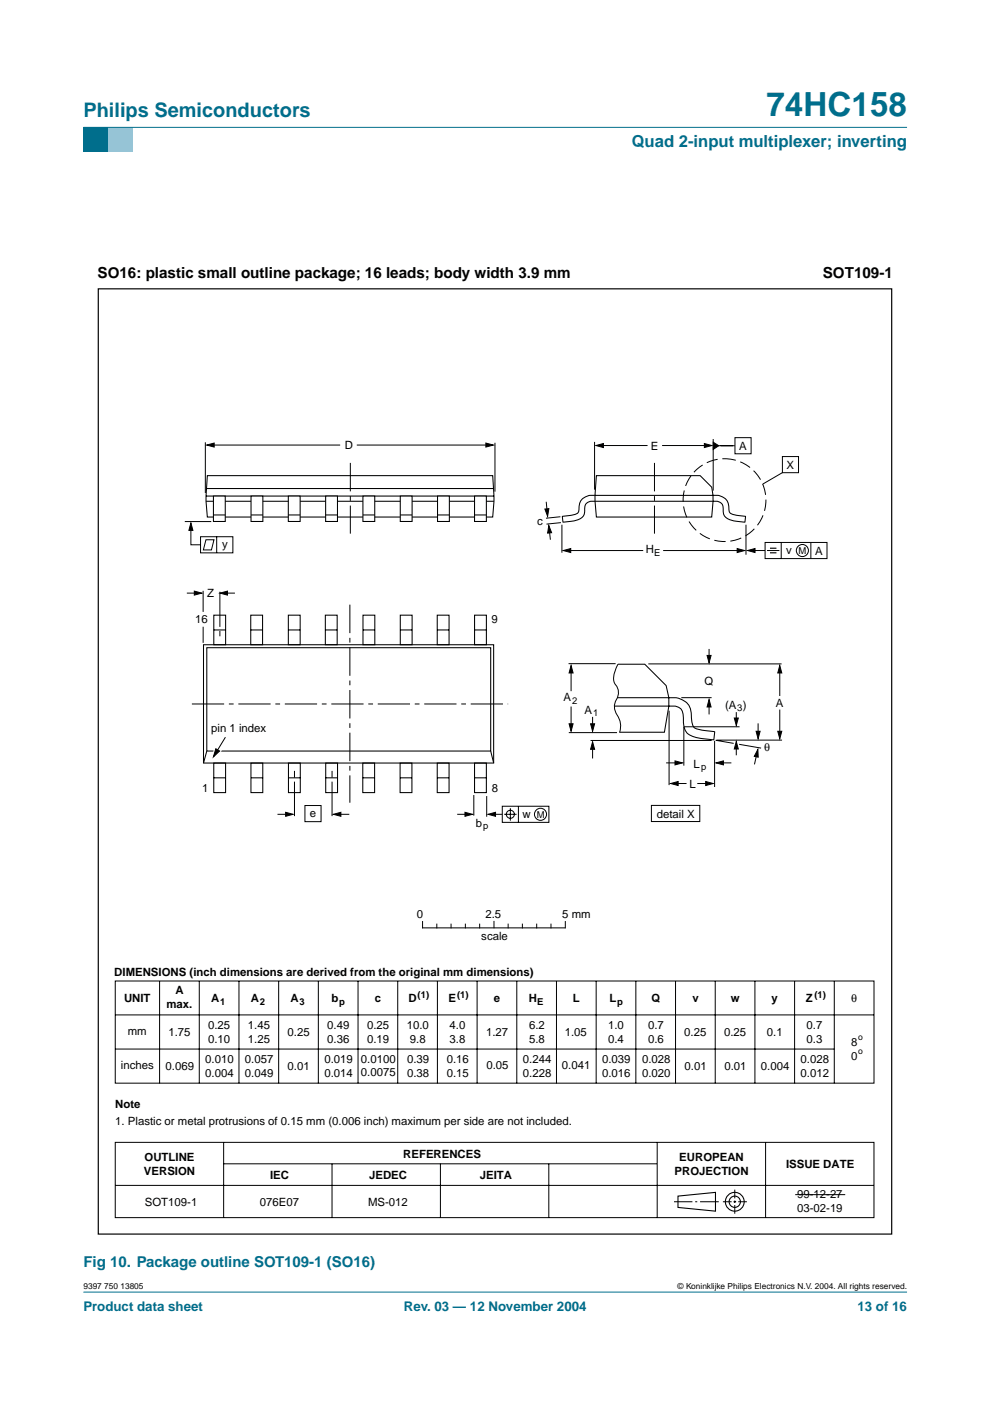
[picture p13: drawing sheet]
<svg xmlns="http://www.w3.org/2000/svg" width="210mm" height="297mm" viewBox="0 0 210 297" stroke-linecap="round" stroke-linejoin="round" font-family="sans-serif">
<defs><g id="words">
<text font-size="7.1" fill="#006e8c" x="162.5" y="24.7">74HC158</text>
<text font-size="4.2" fill="#006e8c" x="17.7" y="24.9">Philips Semiconductors</text>
<text font-size="3.5" fill="#006e8c" x="133.9" y="31.1">Quad 2-input multiplexer; inverting</text>
<g font-size="3.2">
<text x="20.7" y="58.9">SO16: plastic small outline package; 16 leads; body width 3.9 mm</text>
<text x="174.5" y="58.9">SOT109-1</text>
</g>
<text font-size="3.2" fill="#006e8c" x="17.7" y="268.7">Fig 10. Package outline SOT109-1 (SO16)</text>
<g font-size="2.8" fill="#006e8c">
<text x="17.7" y="278">Product data sheet</text>
<text x="85.6" y="278">Rev. 03 — 12 November 2004</text>
<text x="181.8" y="278">13 of 16</text>
</g>
<g font-size="2.4">
<text x="73.1" y="95.2">D</text>
<text x="138" y="95.4">E</text>
<text x="156.7" y="95.4">A</text>
<text x="166.8" y="99.4">X</text>
<text x="113.9" y="111.4">c</text>
<text x="47.1" y="116.2">y</text>
<text x="136.9" y="117.3">H</text>
<text x="166.7" y="117.4">v</text>
<text x="172.8" y="117.6">A</text>
<text x="43.9" y="126.6">Z</text>
<text x="41.4" y="132.1">16</text>
<text x="104.2" y="132.1">9</text>
<text x="119.5" y="148.7">A</text>
<text x="149.4" y="145.3">Q</text>
<text x="164.5" y="150">A</text>
<text x="44.8" y="155.3">pin 1 index</text>
<text x="124" y="151.3">A</text>
<text x="153.8" y="150.2">(A )</text>
<text x="162" y="159.2">θ</text>
<text x="146.2" y="167">L</text>
<text x="147" y="162.8">L</text>
<text x="42.9" y="168">1</text>
<text x="65.7" y="173.2">e</text>
<text x="104.2" y="168">8</text>
<text x="110.8" y="173.4">w</text>
<text x="139.2" y="173.3">detail X</text>
<text x="100.9" y="175.3">b</text>
<text x="88.3" y="194.6">0</text>
<text x="102.9" y="194.6">2.5</text>
<text x="119.2" y="194.6">5 mm</text>
<text x="102" y="199.4">scale</text>
<text x="24.2" y="206.8">DIMENSIONS (inch dimensions are derived from the original mm dimensions)</text>
<text x="26.3" y="212.5">UNIT</text>
<text x="35.3" y="213.7">max.</text>
<text x="37.2" y="210.8">A</text>
<text x="44.8" y="212.5">A</text>
<text x="53.2" y="212.5">A</text>
<text x="61.6" y="212.5">A</text>
<text x="70.3" y="212.5">b</text>
<text x="79.5" y="212.5">c</text>
<text x="86.6" y="212.5">D</text>
<text x="95.1" y="212.5">E</text>
<text x="104.7" y="212.5">e</text>
<text x="112.1" y="212.5">H</text>
<text x="121.5" y="212.5">L</text>
<text x="129.2" y="212.5">L</text>
<text x="138.1" y="212.5">Q</text>
<text x="146.8" y="212.5">v</text>
<text x="154.9" y="212.5">w</text>
<text x="163.6" y="212.5">y</text>
<text x="170.8" y="212.5">Z</text>
<text x="180.5" y="212.5">θ</text>
<text x="27.1" y="219.5">mm</text>
<text x="35.7" y="219.7">1.75</text>
<text x="44.1" y="218.2">0.25</text>
<text x="44.1" y="221.1">0.10</text>
<text x="52.6" y="218.2">1.45</text>
<text x="52.6" y="221.1">1.25</text>
<text x="61" y="219.7">0.25</text>
<text x="69.4" y="218.2">0.49</text>
<text x="69.4" y="221.1">0.36</text>
<text x="77.8" y="218.2">0.25</text>
<text x="77.8" y="221.1">0.19</text>
<text x="86.2" y="218.2">10.0</text>
<text x="86.9" y="221.1">9.8</text>
<text x="95.3" y="218.2">4.0</text>
<text x="95.3" y="221.1">3.8</text>
<text x="103.1" y="219.6">1.27</text>
<text x="112.2" y="218.2">6.2</text>
<text x="112.2" y="221.1">5.8</text>
<text x="119.8" y="219.6">1.05</text>
<text x="128.9" y="218.2">1.0</text>
<text x="128.9" y="221.1">0.4</text>
<text x="137.4" y="218.2">0.7</text>
<text x="137.4" y="221.1">0.6</text>
<text x="145.1" y="219.7">0.25</text>
<text x="153.5" y="219.7">0.25</text>
<text x="162.6" y="219.7">0.1</text>
<text x="171" y="218.2">0.7</text>
<text x="171" y="221.1">0.3</text>
<text x="180.4" y="221.8">8</text>
<text x="25.6" y="226.7">inches</text>
<text x="35.1" y="226.8">0.069</text>
<text x="43.5" y="225.3">0.010</text>
<text x="51.9" y="225.3">0.057</text>
<text x="61" y="226.8">0.01</text>
<text x="68.8" y="225.3">0.019</text>
<text x="76.5" y="225.3">0.0100</text>
<text x="86.3" y="225.3">0.39</text>
<text x="94.7" y="225.3">0.16</text>
<text x="103.1" y="226.7">0.05</text>
<text x="110.9" y="225.3">0.244</text>
<text x="119.1" y="226.7">0.041</text>
<text x="127.7" y="225.3">0.039</text>
<text x="136.1" y="225.3">0.028</text>
<text x="145.1" y="226.8">0.01</text>
<text x="153.6" y="226.8">0.01</text>
<text x="161.3" y="226.8">0.004</text>
<text x="169.7" y="225.3">0.028</text>
<text x="180.4" y="224.7">0</text>
<text x="43.5" y="228.3">0.004</text>
<text x="51.9" y="228.3">0.049</text>
<text x="68.8" y="228.3">0.014</text>
<text x="76.5" y="228.2">0.0075</text>
<text x="86.3" y="228.3">0.38</text>
<text x="94.7" y="228.3">0.15</text>
<text x="110.9" y="228.3">0.228</text>
<text x="127.7" y="228.3">0.016</text>
<text x="136.1" y="228.3">0.020</text>
<text x="169.7" y="228.3">0.012</text>
<text x="24.4" y="234.9">Note</text>
<text x="24.4" y="238.5">1. Plastic or metal protrusions of 0.15 mm (0.006 inch) maximum per side are not included.</text>
<text x="85.5" y="245.4">REFERENCES</text>
<text x="30.5" y="249.1">VERSION</text>
<text x="30.7" y="246.1">OUTLINE</text>
<text x="57.2" y="250">IEC</text>
<text x="78.3" y="250">JEDEC</text>
<text x="101.7" y="250">JEITA</text>
<text x="143" y="249.1">PROJECTION</text>
<text x="144" y="246.1">EUROPEAN</text>
<text x="166.7" y="247.7">ISSUE DATE</text>
<text x="30.7" y="255.6">SOT109-1</text>
<text x="55.1" y="255.6">076E07</text>
<text x="78" y="255.6">MS-012</text>
<text x="169" y="254.1">99-12-27</text>
<text x="169" y="257">03-02-19</text>
</g>
<g font-size="2">
<text x="138.7" y="117.8">E</text>
<text x="169.3" y="117.4">M</text>
<text x="121.3" y="149.2">2</text>
<text x="125.8" y="151.8">1</text>
<text x="156.3" y="150.7">3</text>
<text x="148.6" y="163.2">p</text>
<text x="113.8" y="173.4">M</text>
<text x="102.4" y="175.8">p</text>
<text x="46.7" y="213">1</text>
<text x="55.1" y="213">2</text>
<text x="63.5" y="213">3</text>
<text x="71.9" y="213">p</text>
<text x="88.5" y="211.6">(1)</text>
<text x="96.9" y="211.6">(1)</text>
<text x="113.9" y="213">E</text>
<text x="130.8" y="213">p</text>
<text x="172.7" y="211.6">(1)</text>
</g>
<g font-size="1.8">
<text x="181.9" y="220.6">o</text>
<text x="181.9" y="223.5">o</text>
<text x="17.7" y="273.4">9397 750 13805</text>
<text x="143.7" y="273.4">© Koninklijke Philips Electronics N.V. 2004. All rights reserved.</text>
</g>
</g></defs>
<path d="M17.7 273.9h174.6z" fill="#006e8c" stroke="#006e8c" stroke-width=".21"/>
<path d="M17.7 27h5.3v5.3h-5.3z" fill-rule="evenodd" fill="#006e8c"/>
<path d="M23 27h5.3v5.3h-5.3z" fill-rule="evenodd" fill="#96c4d6"/>
<path d="M17.7 27h174.6z" fill="#006e8c" stroke="#006e8c" stroke-width=".21"/>
<path d="M43.7 106.3h61z" fill="#fff" stroke="#000" stroke-width=".22"/>
<g fill="none" stroke="#000" stroke-width=".21">
<path d="M43.5 93.8v10.7M44.8 94.4h27.3M75.6 94.4h28.1M104.9 93.9v10.3M126.1 93.7v10.1M127.1 94.5h10.2M140.4 94.5h9.7M151.2 93.1v10.9M151.8 94.5h4M155.8 92.8h3.5v3.4h-3.5zM165.9 96.8h3.4v3.4h-3.4zM115.8 106.4l.3 2.5"/>
<path d="M116.4 112l.3 2.4M118.8 109.6l-3 .3M118.9 110.8l-3 .3M119.1 111.3v5.9M120.2 116.7h16.2M140.6 116.7h16.3M158.2 111.2v6.4M159.4 116.7h2.8M162.2 115h13.1v3.4h-13.1zM162.6 116.7h2.7M165.6 115v3.4M165.9 100.2l-4.2 2.4"/>
<path d="M171.9 115v3.4M39.6 125.8h2.6M43.1 125.3v4.4M46.6 125.5v7.4M46.6 133.8v1.1M47.2 125.8h2.6M150.3 137.6v2.3M120.5 140.7h10M120.6 155.3h10.2M121.1 141.6v4.9M121.1 149.8v4.5M125.2 157h25.7"/>
<path d="M125.6 152v2.6M125.6 158.2v2.6M131 140.8a4.9 4.9 0 0 0-.7 4 3 3 0 0 1 .1 4.1 3.5 3.5 0 0 0 .8 3.3 4 4 0 0 1 .2 3.1M137.5 140.8h28.2M141.9 150.7v15.8M144.5 147.9h6.4M145 154.1v8.2M145 154.1h11.8M150.3 149v2.5M151.5 157.1v9.8M151.7 157l3.9 .6M151.9 156.9h13.9"/>
<path d="M156.1 151v1.9M156.1 158.2v1.9M156.7 157.8l4.7 .8M160.5 159.5l-.5 2.6M160.7 153.4v2.5M165.3 142v5.6M165.3 150.4v5.3M58.8 172.6h2.6M62.4 163.4v1.5M62.4 165.7v7.3M64.7 170.8h3.4v3.4h-3.4zM70.4 163.4v1.5"/>
<path d="M70.4 165.7v7.3M71.5 172.6h2.6M96.9 172.6h2.6M100.5 168.6v4.3M103.2 168.8v4.4M104.4 172.6h2.1M106.5 170.9h9.9v3.5h-9.9zM106.9 172.6h2.6M108.2 171.3v2.7M109.9 170.9v3.5M138.1 170.8h10.3v3.4h-10.3zM141.2 161.7h2.3"/>
<path d="M143 166.1h2.6M147.8 166.1h2.6M152.7 161.7h2.4"/>
<circle cx="170.1" cy="116.7" r="1.28"/>
<circle cx="108.2" cy="172.6" r=".86"/>
<circle cx="114.6" cy="172.7" r="1.28"/>
</g>
<g fill="#000" stroke="#000" stroke-width=".21">
<path d="M43.8 94.4l1.6-.5v.9zM103 93.9l1.6 .5-1.6 .4zM126.3 94.5l1.6-.5v.9zM149.3 94l1.6 .5-1.6 .4zM151.2 93.8l1.2 .7-1.2 .8zM115.5 107.9l.9-.1-.3 1.7zM116.4 111.4l.6 1.5-.9 .1zM119.4 116.7l1.6-.4v.9zM156.3 116.3l1.6 .4-1.6 .5zM158.5 116.7l1.6-.4v.8zM41.2 125.3l1.6 .5-1.6 .4zM46.6 125.8l1.6-.5v.9z"/>
<path d="M149.9 139h.9l-.5 1.6zM121.1 141.1l.4 1.6h-.8zM120.7 153.5h.8l-.4 1.5zM125.6 157.3l.5 1.6h-.9zM125.2 153.5h.9l-.5 1.5zM150.3 148.3l.5 1.6h-.9zM156.1 157.2l.4 1.6h-.8zM155.7 152.2h.8l-.4 1.6zM160.3 155h.9l-.5 1.6zM165.3 141.1l.5 1.6h-.9zM164.9 155h.9l-.5 1.6zM60.6 172.2l1.6 .4-1.6 .5z"/>
<path d="M70.7 172.6l1.6-.4v.9zM98.6 172.2l1.6 .4-1.6 .5zM103.5 172.6l1.6-.4v.9zM143.1 161.3l1.6 .4-1.6 .5zM142.2 166.1l1.6-.4v.8zM149.6 165.7l1.6 .4-1.6 .4zM151.8 161.7l1.6-.4v.9zM160.7 158.9l.1 1.6-.9-.1z"/>
</g>
<path d="M163.3 116.2h1.3M163.3 117.2h1.3" fill="none" stroke="#000" stroke-width=".24"/>
<path d="M40.7 149.3h67" fill="none" stroke="#000" stroke-width=".21" stroke-dasharray="6.8 1 1 1" stroke-linecap="butt"/>
<path d="M74.3 98.1v15M138.8 98.1v15M74.2 128.2v42" fill="none" stroke="#000" stroke-width=".21" stroke-dasharray="6 1 1 1" stroke-linecap="butt"/>
<circle cx="153.6" cy="106" r="8.8" fill="none" stroke="#000" stroke-width=".21" stroke-dasharray="2.4 1" stroke-linecap="butt"/>
<g fill="none" stroke="#000" stroke-width=".22">
<path d="M43.7 105.2h61M43.8 103.6h60.8M44 100.8h60.5l.2 4.4-.2 4.4h-60.5l-.3-3.3zM126.2 106.3a1.7 1.7 0 0 0-2.2 1.9 2.03 2.03 0 0 1-1.9 2.1l-2.7 .4-.2-1.1 .5-.2a4.8 4.8 0 0 0 2.9-.8l.2-.9a2.8 2.8 0 0 1 3.4-2.7h24.9a2.87 2.87 0 0 1 3.4 2.1 2.17 2.17 0 0 0 .3 1.7l.9 .4 2.4 .3-.1 1.1-.3 .1a5.5 5.5 0 0 1-4.1-1.3l-.3-1.2a1.67 1.67 0 0 0-2.1-1.9M126.4 100.8h22l2.5 2.5 .3 1.7v1.3l-.3 3.3h-24.5l-.2-4.6zM43.1 136.7h61.6v25.1h-61.6zM43.8 137.3h60.2v21.9h-60.2zM45.3 130.4h2.5v6.3h-2.5zM45.3 133.6h2.5M53.2 130.4h2.5v6.3h-2.5zM53.2 133.6h2.5M61.1 130.4h2.5v6.3h-2.5z"/>
<path d="M61.1 133.6h2.5M69 130.4h2.5v6.3h-2.5zM69 133.6h2.5M77 130.4h2.5v6.3h-2.5zM77 133.6h2.5M84.9 130.4h2.5v6.3h-2.5zM84.9 133.6h2.5M92.7 130.4h2.5v6.3h-2.5zM92.7 133.6h2.5M100.6 130.4h2.5v6.3h-2.5zM100.6 133.6h2.5M43.8 159.2l-.7 2.6"/>
<path d="M104 159.2l.7 2.6M130.9 147.9h10.9a4.1 4.1 0 0 1 4.6 2.5l.3 2.6a1.69 1.69 0 0 0 1.8 1.7l3 .5-.1 1.6a11.9 11.9 0 0 1-5.5-1.2 3.5 3.5 0 0 1-1-2.9 2.51 2.51 0 0 0-1-2.7l-.6-.3h-1.6M131 140.8h5.7l4.5 4.6 .6 2.5v1.8l-.9 5.5h-9.6M45.3 161.8h2.5v6.2h-2.5zM45.3 164.9h2.5M53.2 161.8h2.5v6.2h-2.5zM53.3 164.9h2.5M61.2 161.8h2.5v6.2h-2.5zM61.2 164.9h2.5M69.1 161.8h2.5v6.2h-2.5zM69.1 164.9h2.5M76.9 161.8h2.5v6.2h-2.5z"/>
<path d="M76.9 164.9h2.5M84.8 161.8h2.5v6.2h-2.5zM84.8 164.9h2.5M92.7 161.8h2.5v6.2h-2.5zM92.7 164.9h2.5M100.6 161.8h2.5v6.2h-2.5zM100.6 164.9h2.5"/>
</g>
<path d="M69 105.2h2.6v5.4h-2.6z" fill="#fff" stroke="#000" stroke-width=".22"/>
<path d="M69 109.2h2.6" fill="none" stroke="#000" stroke-width=".22"/>
<path d="M61.1 105.2h2.5v5.4h-2.5z" fill="#fff" stroke="#000" stroke-width=".22"/>
<path d="M61.1 109.2h2.5" fill="none" stroke="#000" stroke-width=".22"/>
<path d="M53.2 105.2h2.5v5.4h-2.5z" fill="#fff" stroke="#000" stroke-width=".22"/>
<path d="M53.2 109.2h2.5" fill="none" stroke="#000" stroke-width=".22"/>
<path d="M45.3 105.2h2.5v5.4h-2.5z" fill="#fff" stroke="#000" stroke-width=".22"/>
<path d="M45.3 109.2h2.5" fill="none" stroke="#000" stroke-width=".22"/>
<g fill="#fff" stroke="#000" stroke-width=".22">
<path d="M92.8 105.2h2.5v5.4h-2.5z"/>
<path d="M76.9 105.2h2.6v5.4h-2.6z"/>
<path d="M84.9 105.2h2.5v5.4h-2.5z"/>
</g>
<path d="M84.9 109.2h2.5" fill="none" stroke="#000" stroke-width=".22"/>
<path d="M100.6 105.2h2.5v5.4h-2.5z" fill="#fff" stroke="#000" stroke-width=".22"/>
<path d="M76.9 109.2h2.6M92.8 109.2h2.5M100.6 109.2h2.5" fill="none" stroke="#000" stroke-width=".22"/>
<path d="M40.5 110.9l.4 1.6h-.9z" fill="#000" stroke="#000" stroke-width=".21"/>
<path d="M39.2 110.6h5.6M40.5 111.5v4h2M42.5 113.8h6.9v3.4h-6.9zM43.7 114.4h1.7l-.6 2.2h-1.7zM45.9 113.8v3.4" fill="none" stroke="#000" stroke-width=".21"/>
<path d="M45.4 158.3l1.7 .9-2.1 1.7z" fill="#fff"/>
<g fill="none" stroke="#000" stroke-width=".21">
<path d="M43.1 132.9v3.4M47.8 156.3l-2.6 4.2M89.6 195.4v1.3M89.6 196.7h30.2M92.6 195.9v.8M95.6 195.9v.8M98.7 195.9v.8M101.7 195.9v.8M104.7 195.4v1.3M107.7 195.9v.8M110.8 195.9v.8M113.8 195.9v.8"/>
<path d="M116.8 195.9v.8M119.9 195.4v1.3M24.4 208h160.9v21.7h-160.9zM24.5 215.2h160.8M33.8 208v21.7M42.3 208v21.7M50.7 208v21.7M59.1 208v21.7M67.5 208v21.7M75.9 208v21.7M84.3 208v21.7M92.7 208v21.7"/>
<path d="M101.2 208v21.7M109.6 208v21.7M118 208v21.7M126.4 208v21.7M134.8 208v21.7M143.2 208v21.7M151.6 208v21.7M160.1 208v21.7M168.5 208v21.7M176.9 208v21.7M24.5 222.4h152.4M24.4 242.2h160.9v16h-160.9z"/>
<path d="M24.4 251.3h160.9M47.4 242.2v16M47.4 246.8h91.9M70.4 246.8v11.4M93.4 246.8v11.4M116.4 246.8v11.4M139.3 242.2v16M142.9 254.8h3.9M147.4 254.8h.4M148.4 254.8h4M153.3 254.8h1.8M155.5 254.8h.6"/>
<path d="M155.8 252.2v1.9M155.8 254.5v.5M155.8 255.5v1.8M156.5 254.8h1.9M162.3 242.2v16M168.6 253.3h10.6"/>
</g>
<path d="M45.8 158.7l.8 .5-1.4 1.3z" fill="#000" stroke="#000" stroke-width=".21"/>
<g fill="none" stroke="#000" stroke-width=".23">
<path d="M143.7 253.6l8-.8v4l-8-.8z"/>
<circle cx="155.8" cy="254.8" r="1.2"/>
<circle cx="155.8" cy="254.8" r="1.99"/>
</g>
<g fill="#fff" stroke="#000" stroke-width=".22">
<path d="M126.2 106.3h25z"/>
<path d="M130.3 149.7h11.4z"/>
</g>
<path d="M20.8 61.2h168.3v200.4h-168.3z" fill="none" stroke="#000" stroke-width=".25"/>
<use href="#words"/>
</svg>
